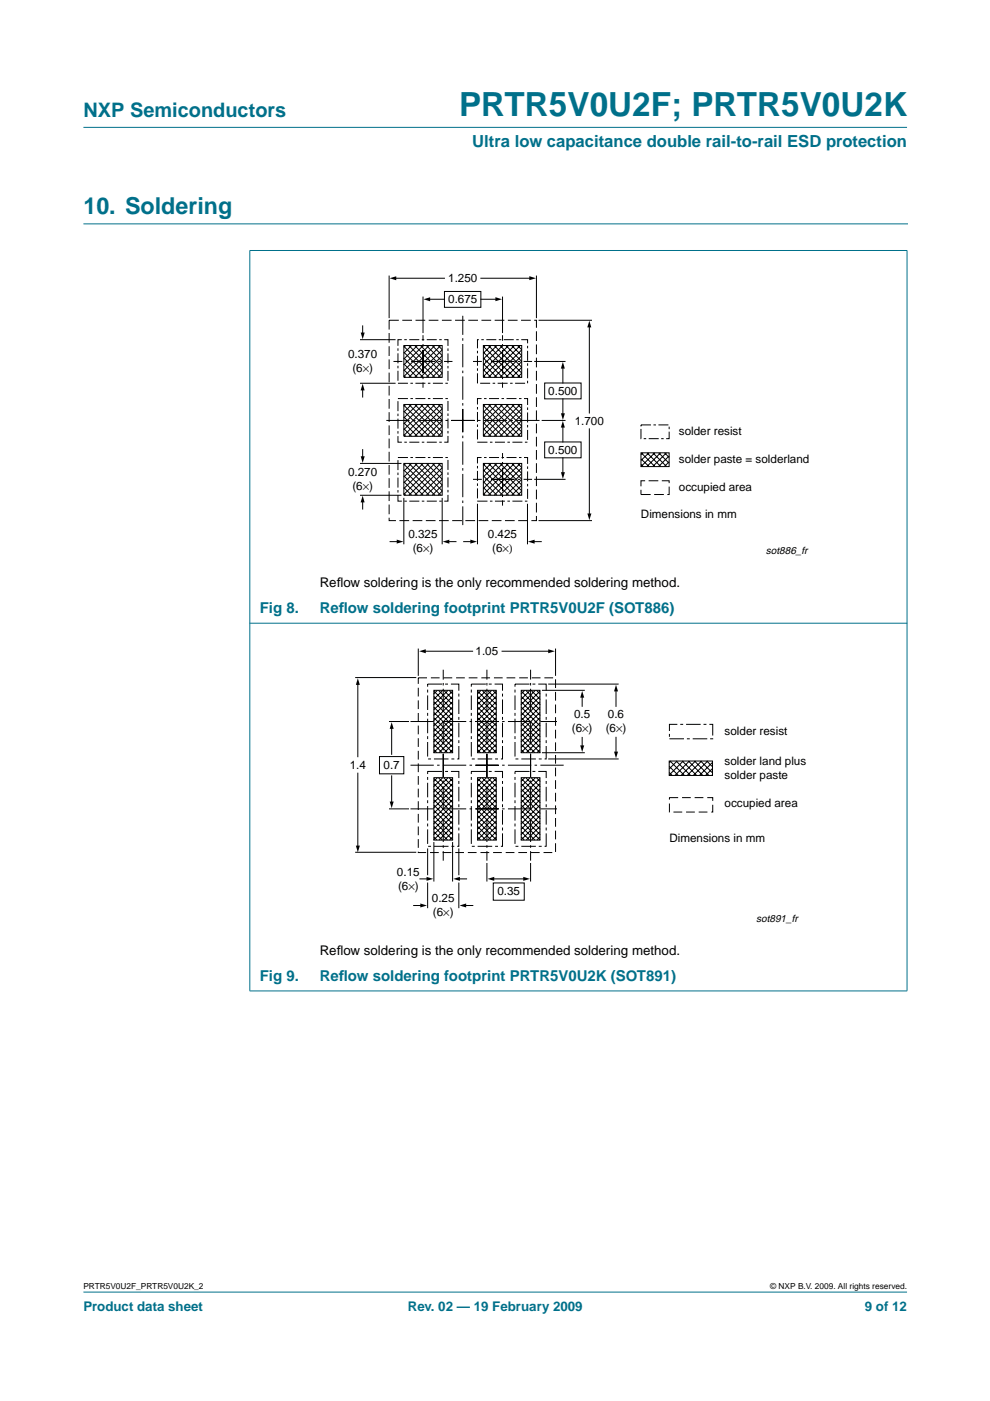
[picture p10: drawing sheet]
<svg xmlns="http://www.w3.org/2000/svg" width="210mm" height="297mm" viewBox="0 0 210 297" stroke-linecap="round" stroke-linejoin="round" font-family="sans-serif">
<defs><g id="words">
<text font-size="7.1" fill="#00708a" x="97.3" y="24.7">PRTR5V0U2F; PRTR5V0U2K</text>
<text font-size="4.9" fill="#00708a" x="17.7" y="45.5">10. Soldering</text>
<text font-size="4.2" fill="#00708a" x="17.7" y="24.9">NXP Semiconductors</text>
<text font-size="3.5" fill="#00708a" x="100.1" y="31.1">Ultra low capacitance double rail-to-rail ESD protection</text>
<g font-size="3.2" fill="#00708a">
<text x="55.1" y="130">Fig 8.</text>
<text x="67.8" y="130">Ref</text>
<text x="71.8" y="130">low soldering footprint PRTR5V0U2F (SOT886)</text>
<text x="55.1" y="208">Fig 9.</text>
<text x="67.8" y="208">Ref</text>
<text x="71.8" y="208">low soldering footprint PRTR5V0U2K (SOT891)</text>
</g>
<g font-size="2.8">
<text x="67.8" y="124.5">Ref</text>
<text x="71.4" y="124.5">low soldering is the only recommended soldering method.</text>
<text x="67.8" y="202.5">Ref</text>
<text x="71.4" y="202.5">low soldering is the only recommended soldering method.</text>
</g>
<g font-size="2.8" fill="#00708a">
<text x="17.7" y="278">Product data sheet</text>
<text x="86.5" y="278">Rev. 02 — 19 February 2009</text>
<text x="183.4" y="278">9 of 12</text>
</g>
<g font-size="2.5">
<text x="95" y="59.9">1.250</text>
<text x="95" y="64.3">0.675</text>
<text x="73.8" y="75.9">0.370</text>
<text x="74.7" y="78.9">(6×)</text>
<text x="116.3" y="83.7">0.500</text>
<text x="121.9" y="90">1.700</text>
<text x="143.9" y="92.3">solder resist</text>
<text x="73.8" y="100.9">0.270</text>
<text x="116.3" y="96.2">0.500</text>
<text x="143.9" y="98.2">solder paste = solderland</text>
<text x="74.7" y="103.9">(6×)</text>
<text x="143.9" y="104.1">occupied area</text>
<text x="135.9" y="109.8">Dimensions in mm</text>
<text x="86.6" y="114.1">0.325</text>
<text x="87.5" y="117.1">(6×)</text>
<text x="103.4" y="114.1">0.425</text>
<text x="104.4" y="117.1">(6×)</text>
<text x="100.8" y="138.9">1.05</text>
<text x="121.2" y="155.3">(6×)</text>
<text x="121.7" y="152.3">0.5</text>
<text x="128.4" y="155.3">(6×)</text>
<text x="128.9" y="152.3">0.6</text>
<text x="153.6" y="155.9">solder resist</text>
<text x="74.2" y="163.1">1.4</text>
<text x="81.3" y="163">0.7</text>
<text x="153.6" y="162.1">solder land plus</text>
<text x="153.6" y="165.1">solder paste</text>
<text x="153.6" y="171">occupied area</text>
<text x="141.9" y="178.4">Dimensions in mm</text>
<text x="84.2" y="185.6">0.15</text>
<text x="84.4" y="188.6">(6×)</text>
<text x="91.6" y="191.3">0.25</text>
<text x="105.5" y="189.8">0.35</text>
<text x="91.8" y="194.3">(6×)</text>
</g>
<g font-size="2.2">
<text x="162.4" y="117.4">sot886_fr</text>
<text x="160.3" y="195.4">sot891_fr</text>
</g>
<g font-size="1.8">
<text x="17.7" y="273.4">PRTR5V0U2F_PRTR5V0U2K_2</text>
<text x="163.3" y="273.4">© NXP B.V. 2009. All rights reserved.</text>
</g>
</g></defs>
<g fill="#00708a" stroke="#00708a" stroke-width=".21">
<path d="M17.7 273.9h174.6z"/>
<path d="M17.7 27h174.6z"/>
<path d="M53 53.2v156.9z"/>
<path d="M192.3 53.2v156.9z"/>
<path d="M52.9 53.1h139.5z"/>
<path d="M52.9 132.1h139.5z"/>
<path d="M52.9 210.1h139.5z"/>
</g>
<path d="M17.7 47.5h174.7" fill="none" stroke="#00708a" stroke-width=".21"/>
<g fill="none" stroke="#000" stroke-width=".21">
<path d="M82.5 58.4v9.1M83.7 59h10.5M102 59h10.5M113.7 58.4v9.1M76.3 72h7.6M76.9 69.1v1.7M85.6 73.3h8.2v6.7h-8.2zM85.6 73.4l6.6 6.6M85.6 74.7l5.4 5.3M85.6 75.9l4.1 4.1M85.6 77.1l2.9 2.9M85.6 78.4l1.7 1.6"/>
<path d="M85.6 79.6l.4 .4M86 73.3l-.4 .3M86.7 73.3l6.7 6.7M87.3 73.3l-1.7 1.6M87.9 73.3l5.9 5.8M88.5 73.3l-2.9 2.8M89.2 73.3l4.6 4.6M89.7 62.9v7.7M89.7 73.3l-4.1 4.1M90.4 73.3l3.4 3.3M90.9 63.4h3.3M91 73.3l-5.4 5.3"/>
<path d="M91.6 73.3l2.2 2.1M92.2 73.3l-6.6 6.5M92.9 73.3l.9 .8M93.4 73.3l-6.7 6.7M93.8 79.1l-.9 .9M93.8 77.9l-2.2 2.1M93.8 76.7l-3.4 3.3M93.8 74.2l-5.9 5.8M93.8 75.4l-4.6 4.6M94.2 61.8h7.8v3.4h-7.8zM102 63.4h3.3M102.5 73.3h8.1v6.7h-8.1z"/>
<path d="M102.5 73.4l6.6 6.6M102.5 74.7l5.3 5.3M102.5 75.9l4.1 4.1M102.5 77.1l2.9 2.9M102.5 78.4l1.6 1.6M102.5 79.6l.4 .4M102.9 73.3l-.4 .3M103.5 73.3l6.8 6.7M104.1 73.3l-1.6 1.6M104.8 73.3l5.8 5.8M105.4 73.3l-2.9 2.8M106 73.3l4.6 4.6"/>
<path d="M106.5 62.9v7.7M106.6 73.3l-4.1 4.1M107.3 73.3l3.3 3.3M107.8 73.3l-5.3 5.3M108.5 73.3l2.1 2.1M109.1 73.3l-6.6 6.5M109.7 73.3l.9 .8M110.3 73.3l-6.8 6.7M110.6 79.1l-.9 .9M110.6 77.9l-2.1 2.1M110.6 76.7l-3.3 3.3M110.6 74.2l-5.8 5.8"/>
<path d="M110.6 75.4l-4.6 4.6M113.3 76.6h6.6M114.2 67.9h11.3M119.3 77.9v3.3M125 69.1v18.5M76.3 98.3h8.8M76.3 81.3h7.6M76.9 82.5v1.7M76.9 95.3v1.7M85.6 98.4l6.6 6.6M85.6 99.6l5.4 5.4M85.6 85.9l6.6 6.6"/>
<path d="M85.6 87.2l5.4 5.3M85.6 88.4l4.1 4.1M85.6 89.6l2.9 2.9M85.6 90.9l1.7 1.6M85.6 92.1l.4 .4M85.6 85.8h8.2v6.7h-8.2zM85.6 98.3h8.2v6.7h-8.2zM86 85.8l-.4 .3M86 98.3l-.4 .3M86.7 98.2l6.7 6.8M86.7 85.8l6.7 6.7M87.3 85.8l-1.7 1.6"/>
<path d="M87.3 98.3l-1.7 1.6M87.9 98.2l5.9 5.9M87.9 85.8l5.9 5.8M88.5 85.8l-2.9 2.8M88.5 98.3l-2.9 2.8M89.2 98.2l4.6 4.6M89.2 85.8l4.6 4.5M89.7 85.8l-4.1 4.1M89.7 98.3l-4.1 4.1M90.4 98.2l3.4 3.4M90.4 85.8l3.4 3.3M91 85.8l-5.4 5.3"/>
<path d="M91 98.3l-5.4 5.3M91.6 98.2l2.2 2.2M91.6 85.8l2.2 2.1M92.2 85.8l-6.6 6.5M92.2 98.3l-6.6 6.5M92.9 98.2l.9 .9M92.9 85.8l.9 .8M93.4 85.8l-6.7 6.7M93.4 98.3l-6.7 6.7M93.8 91.6l-.9 .9M93.8 90.4l-2.2 2.1M93.8 89.2l-3.4 3.3"/>
<path d="M93.8 86.7l-5.9 5.8M93.8 99.2l-5.9 5.8M93.8 87.9l-4.6 4.6M102.5 98.4l6.6 6.6M102.5 99.6l5.3 5.4M102.5 85.9l6.6 6.6M102.5 87.2l5.3 5.3M102.5 88.4l4.1 4.1M102.5 89.6l2.9 2.9M102.5 90.9l1.6 1.6M102.5 92.1l.4 .4M102.5 98.3h8.1v6.7h-8.1z"/>
<path d="M102.5 85.8h8.1v6.7h-8.1zM102.9 85.8l-.4 .3M102.9 98.3l-.4 .3M103.5 98.2l6.8 6.8M103.5 85.8l6.8 6.7M104.1 85.8l-1.6 1.6M104.1 98.3l-1.6 1.6M104.8 98.2l5.8 5.9M104.8 85.8l5.8 5.8M105.4 85.8l-2.9 2.8M105.4 98.3l-2.9 2.8M106 98.2l4.6 4.6"/>
<path d="M106 85.8l4.6 4.5M106.6 85.8l-4.1 4.1M106.6 98.3l-4.1 4.1M107.3 98.2l3.3 3.4M107.3 85.8l3.3 3.3M107.8 85.8l-5.3 5.3M107.8 98.3l-5.3 5.3M108.5 98.2l2.1 2.2M108.5 85.8l2.1 2.1M109.1 85.8l-6.6 6.5M109.1 98.3l-6.6 6.5M109.7 98.2l.9 .9"/>
<path d="M109.7 85.8l.9 .8M110.3 85.8l-6.8 6.7M110.3 98.3l-6.8 6.7M110.6 91.6l-.9 .9M110.6 90.4l-2.1 2.1M110.6 89.2l-3.3 3.3M110.6 86.7l-5.8 5.8M110.6 99.2l-5.8 5.8M110.6 87.9l-4.6 4.6M114.8 89.1h5.1M115.5 81.2h7.7v3.4h-7.7zM115.5 93.7h7.7v3.4h-7.7z"/>
<path d="M119.3 90.4v3.3M119.3 84.6v3.3M119.3 97.1v3.3M125 90.9v18.3M135.9 96h6v2.9h-6zM135.9 97.3l1.7 1.6M135.9 98.4l.5 .5M136 96l2.9 2.9M136.3 96l-.4 .4M137.2 96l2.9 2.9M137.6 96l-1.7 1.6M138.4 96l2.9 2.9"/>
<path d="M138.8 96l-2.9 2.9M139.7 96l2.1 2.2M140 96l-2.9 2.9M140.9 96l1 1M141.3 96l-2.9 2.9M141.9 97.9l-1 1M141.9 96.7l-2.3 2.2M76.3 105h8.8M76.9 106.2v1.7M82.7 114.8h1.7M85.6 100.9l4.1 4.1M85.6 102.1l2.9 2.9"/>
<path d="M85.6 103.4l1.7 1.6M85.6 104.6l.4 .4M85.6 105.6v9.8M93.8 105.6v9.8M93.8 104.1l-.9 .9M93.8 102.9l-2.2 2.1M93.8 101.7l-3.4 3.3M93.8 100.4l-4.6 4.6M95 114.8h1.7M98.3 114.8h1.7M101.2 106.8v8.6M102.5 100.9l4.1 4.1"/>
<path d="M102.5 102.1l2.8 2.9M102.5 103.4l1.6 1.6M102.5 104.6l.4 .4M110.6 104.1l-.9 .9M110.6 102.9l-2.1 2.1M110.6 101.7l-3.3 3.3M110.6 100.4l-4.6 4.6M111.8 106.8v8.6M113.1 114.8h1.7M113.3 101.6h6.6M114.2 110.4h11.3M88.7 137.5v5.8"/>
<path d="M90 138.1h10.2M106.4 138.1h10.1M117.8 137.5v5.8M75.3 143.7h13M75.9 144.9v15.5M82.5 153h4.2M83 154.2v5.7M92 146.4h4v13.2h-4zM92 146.5l4 4M92 147.7l4 4M92 148.8l4 4M92 149.9l4 4"/>
<path d="M92 151l4 4.1M92 152.2l4 4M92 153.3l4 4M92 154.4l4 4.1M92 155.6l4 4M92 156.7l2.9 2.9M92 157.8l1.8 1.8M92 158.9l.6 .7M92.7 146.4l-.8 .8M93 146.4l3 3M93.9 146.4l-2 1.9M94.1 146.4l1.9 1.9"/>
<path d="M95 146.4l-3.1 3M95.2 146.4l.8 .8M96 146.5l-4 4M96 147.7l-4.1 4M96 148.8l-4.1 4M96 149.9l-4.1 4M96 151l-4.1 4.1M96 152.2l-4.1 4M96 153.3l-4.1 4M96 154.4l-4.1 4.1M96 155.6l-4.1 4M96 156.7l-2.9 2.9"/>
<path d="M96 157.8l-1.8 1.8M96 158.9l-.7 .7M101.3 146.4h3.9v13.2h-3.9zM101.3 146.5l3.9 4M101.3 147.7l4 4M101.3 148.8l4 4M101.3 149.9l4 4M101.3 151l4 4.1M101.3 152.2l4 4M101.3 153.3l4 4M101.3 154.4l4 4.1M101.3 155.6l4 4"/>
<path d="M101.3 156.7l2.9 2.9M101.3 157.8l1.7 1.8M101.3 158.9l.6 .7M102 146.4l-.8 .8M102.2 146.4l3.1 3M103.1 146.4l-1.9 1.9M103.3 146.4l2 1.9M104.3 146.4l-3.1 3M104.5 146.4l.8 .8M105.2 146.5l-3.9 4M105.2 147.7l-4 4M105.2 148.8l-4 4"/>
<path d="M105.2 149.9l-4 4M105.2 151l-4 4.1M105.2 152.2l-4 4M105.2 153.3l-4 4M105.2 154.4l-4 4.1M105.2 155.6l-4 4M105.2 156.7l-2.9 2.9M105.2 157.8l-1.8 1.8M105.2 158.9l-.6 .7M110.5 146.4h4v13.2h-4zM110.5 146.5l4 4M110.5 147.7l4 4"/>
<path d="M110.5 148.8l4 4M110.5 149.9l4 4M110.5 151l4 4.1M110.5 152.2l4 4M110.5 153.3l4 4M110.5 154.4l4 4.1M110.5 155.6l4 4M110.5 156.7l2.9 2.9M110.5 157.8l1.8 1.8M110.5 158.9l.7 .7M111.3 146.4l-.8 .8M111.5 146.4l3 3"/>
<path d="M112.4 146.4l-1.9 1.9M112.6 146.4l1.9 1.9M113.5 146.4l-3 3M113.7 146.4l.8 .8M114.5 146.5l-4 4M114.5 147.7l-4 4M114.5 148.8l-4 4M114.5 149.9l-4 4M114.5 151l-4 4.1M114.5 152.2l-4 4M114.5 153.3l-4 4M114.5 154.4l-4 4.1"/>
<path d="M114.5 155.6l-4 4M114.5 156.7l-2.9 2.9M114.5 157.8l-1.8 1.8M114.5 158.9l-.7 .7M114.9 159.6h9.1M114.9 146.4h9.1M116.2 145h15M123.4 147.6v2.1M123.4 156.3v2M130.6 146.3v3.5M130.6 156.3v3.3M75.9 163.9v15.7"/>
<path d="M80.5 160.4h5.1v3.7h-5.1zM82.5 171.5h4.2M83 164.5v5.7M90.7 179.9v5.7M92 164.9h4v13.2h-4zM92 178.5v8.4M92 165.1l4 3.9M92 166.2l4 4M92 167.3l4 4M92 168.4l4 4.1M92 169.6l4 4M92 170.7l4 4"/>
<path d="M92 171.8l4 4.1M92 173l4 4M92 174.1l4 4M92 175.2l2.9 2.9M92 176.3l1.8 1.8M92 177.5l.6 .6M92.7 164.9l-.8 .8M93 164.9l3 3M93.9 164.9l-2 1.9M94.1 164.9l1.9 1.9M95 164.9l-3.1 3M95.2 164.9l.8 .8"/>
<path d="M96 178.5v8.4M96 165.1l-4 3.9M96 166.2l-4.1 4M96 167.3l-4.1 4M96 168.4l-4.1 4.1M96 169.6l-4.1 4M96 170.7l-4.1 4M96 171.8l-4.1 4.1M96 173l-4.1 4M96 174.1l-4.1 4M96 175.2l-2.9 2.9M96 176.3l-1.8 1.8"/>
<path d="M96 177.5l-.7 .6M97.3 179.9v5.7M101.3 164.9h3.9v13.2h-3.9zM101.3 165.1l3.9 3.9M101.3 166.2l4 4M101.3 167.3l4 4M101.3 168.4l4 4.1M101.3 169.6l4 4M101.3 170.7l4 4M101.3 171.8l4 4.1M101.3 173l4 4M101.3 174.1l4 4"/>
<path d="M101.3 175.2l2.9 2.9M101.3 176.3l1.7 1.8M101.3 177.5l.6 .6M102 164.9l-.8 .8M102.2 164.9l3.1 3M103.1 164.9l-1.9 1.9M103.3 164.9l2 1.9M104.3 164.9l-3.1 3M104.5 164.9l.8 .8M105.2 165.1l-3.9 3.9M105.2 166.2l-4 4M105.2 167.3l-4 4"/>
<path d="M105.2 168.4l-4 4.1M105.2 169.6l-4 4M105.2 170.7l-4 4M105.2 171.8l-4 4.1M105.2 173l-4 4M105.2 174.1l-4 4M105.2 175.2l-2.9 2.9M105.2 176.3l-1.8 1.8M105.2 177.5l-.6 .6M110.5 164.9h4v13.2h-4zM110.5 171.8l4 4.1M110.5 173l4 4"/>
<path d="M110.5 174.1l4 4M110.5 175.2l2.9 2.9M110.5 165.1l4 3.9M110.5 166.2l4 4M110.5 167.3l4 4M110.5 168.4l4 4.1M110.5 169.6l4 4M110.5 170.7l4 4M110.5 176.3l1.8 1.8M110.5 177.5l.7 .6M111.3 164.9l-.8 .8M111.5 164.9l3 3"/>
<path d="M112.4 164.9l-1.9 1.9M112.6 164.9l1.9 1.9M113.5 164.9l-3 3M113.7 164.9l.8 .8M114.5 165.1l-4 3.9M114.5 166.2l-4 4M114.5 167.3l-4 4M114.5 168.4l-4 4.1M114.5 169.6l-4 4M114.5 170.7l-4 4M114.5 171.8l-4 4.1M114.5 173l-4 4"/>
<path d="M114.5 174.1l-4 4M114.5 175.2l-2.9 2.9M114.5 176.3l-1.8 1.8M114.5 177.5l-.7 .6M116.2 160.9h15M141.9 161.4h9.2v3h-9.2zM141.9 162.5l1.9 1.9M141.9 163.8l.6 .6M142.1 161.4l3 3M142.3 161.4l-.4 .3M143.4 161.4l3 3M143.6 161.4l-1.7 1.6"/>
<path d="M144.7 161.4l3 3M144.9 161.4l-3 2.9M146 161.4l3 3M146.2 161.4l-3.1 3M147.3 161.4l3 3M147.5 161.4l-3.1 3M148.6 161.4l2.5 2.5M148.8 161.4l-3.1 3M149.9 161.4l1.2 1.2M150.1 161.4l-3.1 3M151.1 164.2l-.2 .2M151.1 162.9l-1.5 1.5"/>
<path d="M151.1 161.6l-2.8 2.8M75.3 180.7h13M87.7 192h1.7M89 186.3h1.7M90.7 187.1v5.5M97.2 186.3h1.7M97.3 187.1v5.5M98.6 192h1.6M103.2 183v3.9M104.4 186.3h6.8M104.6 187.2h6.6v3.7h-6.6zM112.5 183v3.9"/>
</g>
<g fill="#000">
<path d="M82.6 59l1.4-.4v.8zM112.2 58.6l1.4 .4-1.4 .4zM76.5 70.5h.8l-.4 1.4zM89.8 63.4l1.4-.4v.9zM105 63l1.4 .4-1.4 .5zM119.3 76.7l.5 1.4h-.9zM125 68l.4 1.4h-.9zM76.9 81.4l.4 1.4h-.8zM76.5 96.7h.8l-.4 1.5zM119.3 89.2l.5 1.5h-.9zM118.9 87.6h.9l-.5 1.4zM76.9 105.1l.4 1.4h-.8z"/>
<path d="M84.1 114.4l1.4 .4-1.4 .5zM93.9 114.8l1.4-.4v.9zM99.7 114.4l1.4 .4-1.4 .5zM111.9 114.8l1.4-.4v.9zM118.9 100.1h.9l-.5 1.4zM124.5 108.9h.9l-.4 1.4zM88.9 138.1l1.4-.4v.8zM116.2 137.7l1.4 .4-1.4 .4zM75.9 143.8l.4 1.4h-.8zM83 153.1l.5 1.4h-.9zM123 158h.9l-.5 1.5zM123.4 146.5l.5 1.4h-.9z"/>
<path d="M130.2 159.4h.8l-.4 1.4zM130.6 145.2l.4 1.4h-.8zM75.5 179.3h.8l-.4 1.4zM82.6 169.9h.9l-.5 1.5zM89.1 191.6l1.4 .4-1.4 .4zM90.4 185.9l1.5 .4-1.5 .5zM96.1 186.3l1.4-.4v.9zM97.4 192l1.4-.4v.8zM103.4 186.3l1.4-.4v.9zM110.9 185.9l1.5 .4-1.5 .5z"/>
</g>
<path d="M84.4 81.3h10.6v-9.3h-10.6v9.3M84.4 84.5h10.6v9.3h-10.6zM84.4 97h10.6v9.3h-10.6zM101.2 93.8h10.7v-9.3h-10.7v9.3M101.2 81.3v-9.3h10.7v9.3h-10.7M135.9 90.1h6v2.9h-6zM101.2 106.3h10.7v-9.3h-10.7v9.3" fill="none" stroke="#000" stroke-width=".21" stroke-dasharray="2.1 .5 .5 .5" stroke-linecap="butt"/>
<path d="M82.5 67.9h31.2v42.5h-31.2zM135.9 101.9h6v2.9h-6z" fill="none" stroke="#000" stroke-width=".21" stroke-dasharray="2.1 .7" stroke-linecap="butt"/>
<g fill="none" stroke="#000" stroke-width=".21" stroke-dasharray="4.9 .7 .5 .7" stroke-linecap="butt">
<path d="M87.3 76.6h8.6M89.7 74.2v8M89.7 79.1v-8M92.2 76.6h-8.8M104.1 76.6h8.7M106.5 74.2v8M106.5 79.1v-8M109 76.6h-8.7M95.7 89.1h19M98.1 86.7v24.6M98.1 91.6v-24.6M100.6 89.1h-19"/>
<path d="M106.5 99.2v8M104.1 101.6h8.7M106.5 104.1v-8M109 101.6h-8.7M94 159.8v22.7M100.8 153h17.3M103.2 159.8v22.7M105.7 153h-18.7M112.5 159.8v22.7M94 164.7v-22.7M100.8 162.2h18.7M100.8 171.5h17.3"/>
<path d="M103.2 164.7v-22.7M105.7 162.2h-18.7M105.7 171.5h-18.7M112.5 164.7v-22.7"/>
</g>
<path d="M90.7 145h6.6v15.9h-6.6zM99.9 145h6.6v15.9h-6.6zM109.2 145h6.6v15.9h-6.6zM141.9 153.6h9.2v3h-9.2zM90.7 163.6h6.6v15.8h-6.6zM99.9 163.6h6.6v15.8h-6.6zM109.2 163.6h6.6v15.8h-6.6z" fill="none" stroke="#000" stroke-width=".21" stroke-dasharray="3.1 .6 .6 .6" stroke-linecap="butt"/>
<path d="M88.7 143.7h29.1v37.1h-29.1zM141.9 169.1h9.2v3.1h-9.2z" fill="none" stroke="#000" stroke-width=".21" stroke-dasharray="1.9 .8" stroke-linecap="butt"/>
<use href="#words"/>
</svg>
